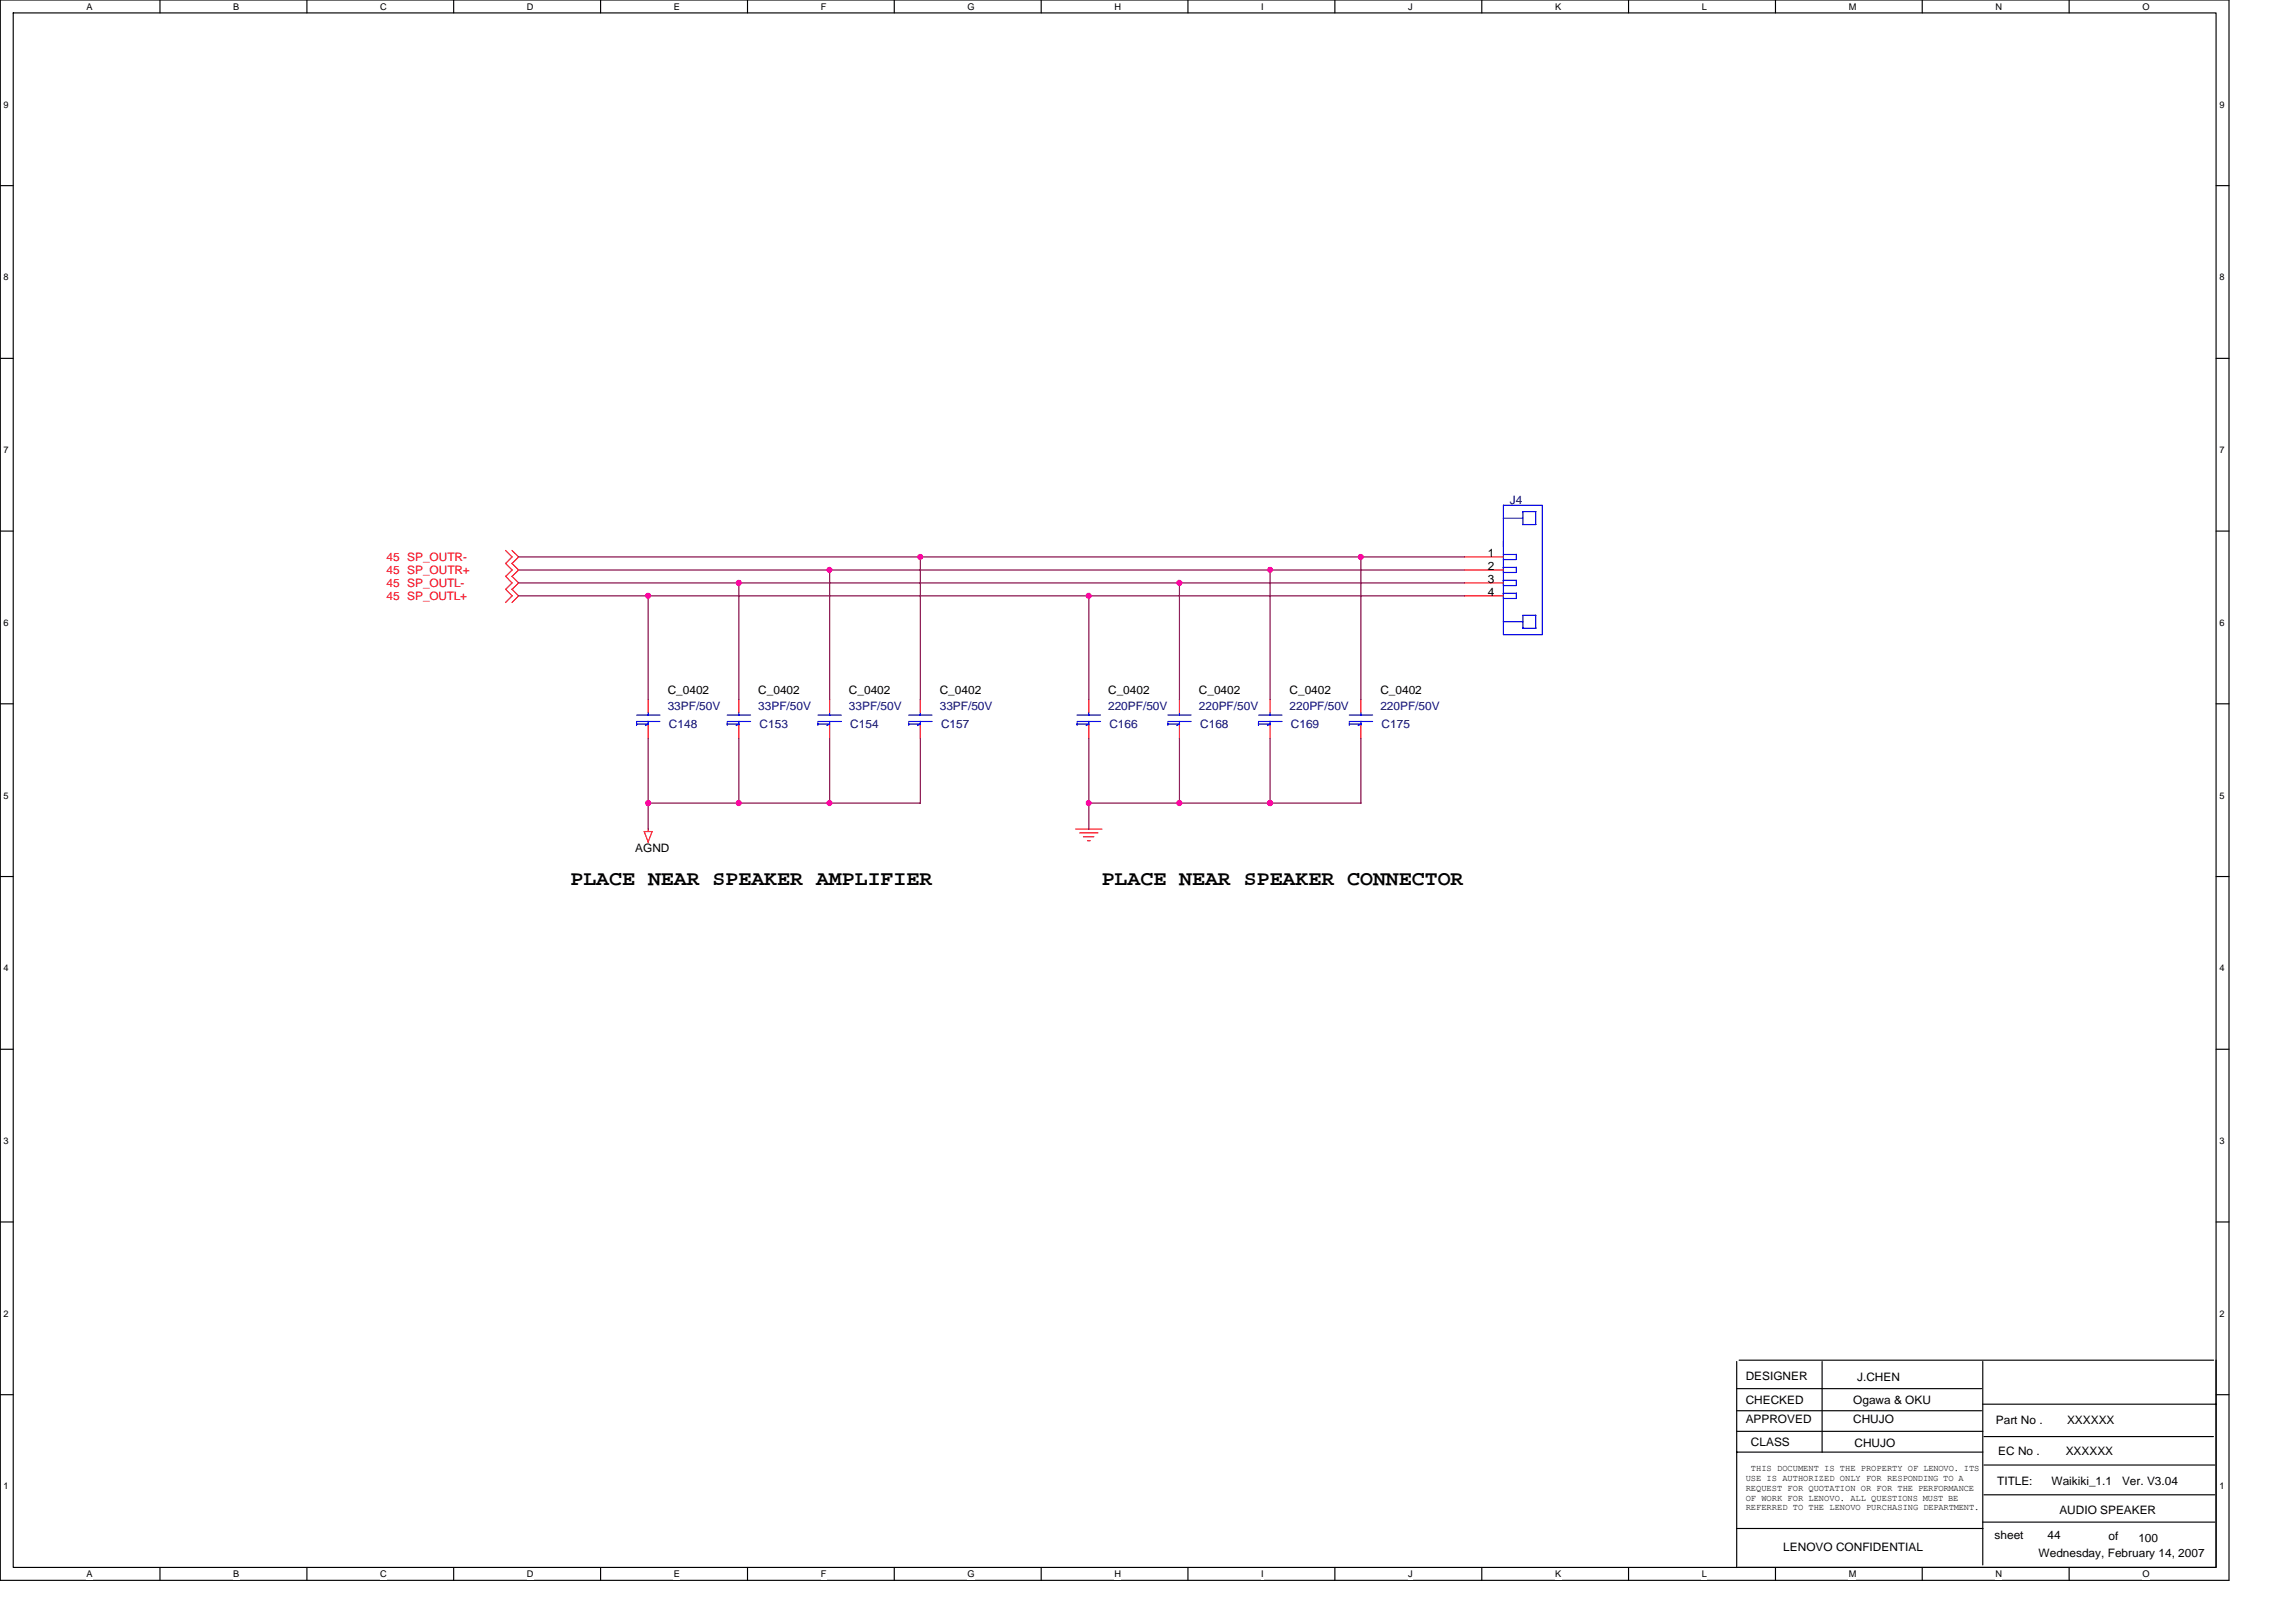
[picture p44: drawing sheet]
<svg xmlns="http://www.w3.org/2000/svg" width="297mm" height="210mm" viewBox="0 0 297 210" stroke-linecap="round" stroke-linejoin="round" font-family="sans-serif">
<defs><g id="words">
<g font-size="2.7">
<text x="73.8" y="114.6">PLACE NEAR SPEAKER AMPLIFIER</text>
<text x="142.5" y="114.6">PLACE NEAR SPEAKER CONNECTOR</text>
</g>
<g font-size="1.5" fill="#000080">
<text x="195.3" y="65.2">J4</text>
<text x="86.4" y="91.9">33PF/50V</text>
<text x="86.5" y="94.2">C148</text>
<text x="98.1" y="91.9">33PF/50V</text>
<text x="98.3" y="94.2">C153</text>
<text x="109.8" y="91.9">33PF/50V</text>
<text x="110" y="94.2">C154</text>
<text x="121.6" y="91.9">33PF/50V</text>
<text x="121.7" y="94.2">C157</text>
<text x="143.4" y="91.9">220PF/50V</text>
<text x="143.5" y="94.2">C166</text>
<text x="155.1" y="91.9">220PF/50V</text>
<text x="155.3" y="94.2">C168</text>
<text x="166.8" y="91.9">220PF/50V</text>
<text x="167" y="94.2">C169</text>
<text x="178.6" y="91.9">220PF/50V</text>
<text x="178.7" y="94.2">C175</text>
</g>
<g font-size="1.5" fill="#f00">
<text x="50" y="72.6">45 SP_OUTR-</text>
<text x="50" y="74.3">45 SP_OUTR+</text>
<text x="50" y="77.6">45 SP_OUTL+</text>
<text x="50" y="75.9">45 SP_OUTL-</text>
</g>
<g font-size="1.5">
<text x="192.5" y="72.1">1</text>
<text x="192.5" y="73.7">2</text>
<text x="192.5" y="75.4">3</text>
<text x="192.5" y="77.1">4</text>
<text x="86.4" y="89.9">C_0402</text>
<text x="98.1" y="89.9">C_0402</text>
<text x="109.8" y="89.9">C_0402</text>
<text x="121.6" y="89.9">C_0402</text>
<text x="143.4" y="89.9">C_0402</text>
<text x="155.1" y="89.9">C_0402</text>
<text x="166.8" y="89.9">C_0402</text>
<text x="178.6" y="89.9">C_0402</text>
<text x="82.2" y="110.3">AGND</text>
<text x="225.8" y="178.5">DESIGNER</text>
<text x="240.3" y="178.7">J.CHEN</text>
<text x="225.8" y="181.7">CHECKED</text>
<text x="225.8" y="184.1">APPROVED</text>
<text x="239.8" y="181.7">Ogawa &amp; OKU</text>
<text x="239.8" y="184.1">CHUJO</text>
<text x="258.2" y="184.3">Part No .</text>
<text x="267.4" y="184.3">XXXXXX</text>
<text x="226.5" y="187.1">CLASS</text>
<text x="239.9" y="187.3">CHUJO</text>
<text x="258.5" y="188.3">EC No .</text>
<text x="267.2" y="188.3">XXXXXX</text>
<text x="258.4" y="192.1">TITLE:</text>
<text x="265.4" y="192.1">Waikiki_1.1</text>
<text x="266.4" y="196">AUDIO SPEAKER</text>
<text x="274.5" y="192.1">Ver. V3.04</text>
<text x="230.7" y="200.7">LENOVO CONFIDENTIAL</text>
<text x="258" y="199.2">sheet</text>
<text x="263.7" y="201.5">Wednesday, February 14, 2007</text>
<text x="264.9" y="199.2">44</text>
<text x="272.8" y="199.3">of</text>
<text x="276.6" y="199.5">100</text>
</g>
<g font-size="1.2">
<text x="11.2" y="1.3">A</text>
<text x="30.2" y="1.3">B</text>
<text x="49.2" y="1.3">C</text>
<text x="68.2" y="1.3">D</text>
<text x="87.2" y="1.3">E</text>
<text x="106.2" y="1.3">F</text>
<text x="125.2" y="1.3">G</text>
<text x="144.2" y="1.3">H</text>
<text x="163.2" y="1.3">I</text>
<text x="182.2" y="1.3">J</text>
<text x="201.2" y="1.3">K</text>
<text x="220.2" y="1.3">L</text>
<text x="239.2" y="1.3">M</text>
<text x="258.2" y="1.3">N</text>
<text x="277.2" y="1.3">O</text>
<text x=".5" y="13.9">9</text>
<text x="287.1" y="13.9">9</text>
<text x=".5" y="36.3">8</text>
<text x="287.1" y="36.3">8</text>
<text x=".5" y="58.6">7</text>
<text x="287.1" y="58.6">7</text>
<text x=".5" y="81">6</text>
<text x="287.1" y="81">6</text>
<text x=".5" y="103.3">5</text>
<text x="287.1" y="103.3">5</text>
<text x=".5" y="125.7">4</text>
<text x="287.1" y="125.7">4</text>
<text x=".5" y="148">3</text>
<text x="287.1" y="148">3</text>
<text x=".5" y="170.4">2</text>
<text x="287.1" y="170.4">2</text>
<text x="225.8" y="191.6">USE IS AUTHORIZED ONLY FOR RESPONDING TO A</text>
<text x="226.5" y="190.4">THIS DOCUMENT IS THE PROPERTY OF LENOVO. ITS</text>
<text x=".5" y="192.7">1</text>
<text x="225.8" y="192.9">REQUEST FOR QUOTATION OR FOR THE PERFORMANCE</text>
<text x="225.8" y="194.2">OF WORK FOR LENOVO. ALL QUESTIONS MUST BE</text>
<text x="225.8" y="195.5">REFERRED TO THE LENOVO PURCHASING DEPARTMENT.</text>
<text x="287.1" y="192.7">1</text>
<text x="11.2" y="204.1">A</text>
<text x="30.2" y="204.1">B</text>
<text x="49.2" y="204.1">C</text>
<text x="68.2" y="204.1">D</text>
<text x="87.2" y="204.1">E</text>
<text x="106.2" y="204.1">F</text>
<text x="125.2" y="204.1">G</text>
<text x="144.2" y="204.1">H</text>
<text x="163.2" y="204.1">I</text>
<text x="182.2" y="204.1">J</text>
<text x="201.2" y="204.1">K</text>
<text x="220.2" y="204.1">L</text>
<text x="239.2" y="204.1">M</text>
<text x="258.2" y="204.1">N</text>
<text x="277.2" y="204.1">O</text>
</g>
</g></defs>
<path d="M0 0h288.4v204.5h-288.4zM1.7 1.7h285v201.1h-285z" fill="none" stroke="#000" stroke-width=".15"/>
<g fill="#fff">
<path d="M11.2 .2h.8v1.3h-.8z"/>
<path d="M11.2 203h.8v1.4h-.8z"/>
</g>
<path d="M20.7 0v1.7M20.7 202.8v1.7" fill="none" stroke="#000" stroke-width=".15"/>
<g fill="#fff">
<path d="M30.2 .2h.8v1.3h-.8z"/>
<path d="M30.2 203h.8v1.4h-.8z"/>
</g>
<path d="M39.7 0v1.7M39.7 202.8v1.7" fill="none" stroke="#000" stroke-width=".15"/>
<g fill="#fff">
<path d="M49.2 .2h.8v1.3h-.8z"/>
<path d="M49.2 203h.8v1.4h-.8z"/>
</g>
<path d="M58.7 0v1.7M58.7 202.8v1.7" fill="none" stroke="#000" stroke-width=".15"/>
<g fill="#fff">
<path d="M68.2 .2h.8v1.3h-.8z"/>
<path d="M68.2 203h.8v1.4h-.8z"/>
</g>
<path d="M77.7 0v1.7M77.7 202.8v1.7" fill="none" stroke="#000" stroke-width=".15"/>
<g fill="#fff">
<path d="M87.2 .2h.8v1.3h-.8z"/>
<path d="M87.2 203h.8v1.4h-.8z"/>
</g>
<path d="M96.7 0v1.7M96.7 202.8v1.7" fill="none" stroke="#000" stroke-width=".15"/>
<g fill="#fff">
<path d="M106.2 .2h.7v1.3h-.7z"/>
<path d="M106.2 203h.7v1.4h-.7z"/>
</g>
<path d="M115.7 0v1.7M115.7 202.8v1.7" fill="none" stroke="#000" stroke-width=".15"/>
<g fill="#fff">
<path d="M125.2 .2h.9v1.3h-.9z"/>
<path d="M125.2 203h.9v1.4h-.9z"/>
</g>
<path d="M134.7 0v1.7M134.7 202.8v1.7" fill="none" stroke="#000" stroke-width=".15"/>
<g fill="#fff">
<path d="M144.2 .2h.8v1.3h-.8z"/>
<path d="M144.2 203h.8v1.4h-.8z"/>
</g>
<path d="M153.7 0v1.7M153.7 202.8v1.7" fill="none" stroke="#000" stroke-width=".15"/>
<g fill="#fff">
<path d="M163.2 .2h.3v1.3h-.3z"/>
<path d="M163.2 203h.3v1.4h-.3z"/>
</g>
<path d="M172.7 0v1.7M172.7 202.8v1.7" fill="none" stroke="#000" stroke-width=".15"/>
<g fill="#fff">
<path d="M182.2 .2h.6v1.3h-.6z"/>
<path d="M182.2 203h.6v1.4h-.6z"/>
</g>
<path d="M191.7 0v1.7M191.7 202.8v1.7" fill="none" stroke="#000" stroke-width=".15"/>
<g fill="#fff">
<path d="M201.2 .2h.8v1.3h-.8z"/>
<path d="M201.2 203h.8v1.4h-.8z"/>
</g>
<path d="M210.7 0v1.7M210.7 202.8v1.7" fill="none" stroke="#000" stroke-width=".15"/>
<g fill="#fff">
<path d="M220.2 .2h.6v1.3h-.6z"/>
<path d="M220.2 203h.6v1.4h-.6z"/>
</g>
<path d="M229.7 0v1.7M229.7 202.8v1.7" fill="none" stroke="#000" stroke-width=".15"/>
<g fill="#fff">
<path d="M239.2 .2h.9v1.3h-.9z"/>
<path d="M239.2 203h.9v1.4h-.9z"/>
</g>
<path d="M248.7 0v1.7M248.7 202.8v1.7" fill="none" stroke="#000" stroke-width=".15"/>
<g fill="#fff">
<path d="M258.2 .2h.8v1.3h-.8z"/>
<path d="M258.2 203h.8v1.4h-.8z"/>
</g>
<path d="M267.7 0v1.7M267.7 202.8v1.7" fill="none" stroke="#000" stroke-width=".15"/>
<g fill="#fff">
<path d="M277.2 .2h.9v1.3h-.9z"/>
<path d="M277.2 203h.9v1.4h-.9z"/>
<path d="M.5 12.8h.6v1.4h-.6z"/>
<path d="M287.1 12.8h.7v1.4h-.7z"/>
<path d="M.5 35.2h.6v1.3h-.6z"/>
<path d="M287.1 35.2h.7v1.3h-.7z"/>
</g>
<path d="M0 24h1.7M286.7 24h1.7" fill="none" stroke="#000" stroke-width=".15"/>
<g fill="#fff">
<path d="M.5 57.6h.6v1.3h-.6z"/>
<path d="M287.1 57.6h.7v1.3h-.7z"/>
</g>
<path d="M0 46.4h1.7M286.7 46.4h1.7" fill="none" stroke="#000" stroke-width=".15"/>
<g fill="#fff">
<path d="M.5 79.9h.6v1.3h-.6z"/>
<path d="M287.1 79.9h.7v1.3h-.7z"/>
</g>
<path d="M0 68.7h1.7M286.7 68.7h1.7" fill="none" stroke="#000" stroke-width=".15"/>
<g fill="#fff">
<path d="M.5 102.3h.6v1.3h-.6z"/>
<path d="M287.1 102.3h.7v1.3h-.7z"/>
</g>
<path d="M0 91.1h1.7M286.7 91.1h1.7" fill="none" stroke="#000" stroke-width=".15"/>
<g fill="#fff">
<path d="M.5 124.6h.6v1.3h-.6z"/>
<path d="M287.1 124.6h.7v1.3h-.7z"/>
</g>
<path d="M0 113.4h1.7M286.7 113.4h1.7" fill="none" stroke="#000" stroke-width=".15"/>
<g fill="#fff">
<path d="M.5 147h.6v1.3h-.6z"/>
<path d="M287.1 147h.7v1.3h-.7z"/>
</g>
<path d="M0 135.8h1.7M286.7 135.8h1.7" fill="none" stroke="#000" stroke-width=".15"/>
<g fill="#fff">
<path d="M.5 169.3h.6v1.3h-.6z"/>
<path d="M287.1 169.3h.7v1.3h-.7z"/>
</g>
<path d="M0 158.1h1.7M286.7 158.1h1.7" fill="none" stroke="#000" stroke-width=".15"/>
<g fill="#fff">
<path d="M.5 191.7h.6v1.3h-.6z"/>
<path d="M287.1 191.7h.7v1.3h-.7z"/>
</g>
<g fill="none" stroke="#000" stroke-width=".15">
<path d="M224.7 179.7h31.7M224.7 176.2v26.7M225 176h61.4M235.7 176.2v11.7M256.5 176.2v26.3M286.7 176v26.8M0 180.5h1.7M224.7 182.6h31.7M224.7 185.2h31.8M224.7 187.9h31.8M224.7 197.8h31.8M256.5 181.7h30.2"/>
<path d="M256.5 197h30.1M256.7 189.6h29.8M256.7 185.9h29.7M256.7 193.4h29.8M286.7 180.5h1.7M224.8 202.8h61.7"/>
</g>
<g fill="none" stroke="#f00" stroke-width=".15">
<path d="M65.4 71.2l.8 .9-.8 .8M65.4 72.9l.8 .9-.8 .8M65.4 76.2l.8 .9-.8 .9M65.4 74.6l.8 .8-.8 .9M66.2 71.2l.9 .9-.9 .8M66.2 72.9l.9 .9-.9 .8M66.2 76.2l.9 .9-.9 .9M66.2 74.6l.9 .8-.9 .9M189.5 72.1h5M189.5 73.8h5M189.5 75.4h5M189.5 77.1h5"/>
<path d="M83.9 90.5v1.7M83.9 93.9v1.6M95.6 90.5v1.7M95.6 93.9v1.6M107.3 90.5v1.7M107.3 93.9v1.6M119.1 90.5v1.7M119.1 93.9v1.6M140.9 90.5v1.7M140.9 93.9v1.6M152.6 90.5v1.7M152.6 93.9v1.6"/>
<path d="M164.3 90.5v1.7M164.3 93.9v1.6M176.1 90.5v1.7M176.1 93.9v1.6M83.3 107.6l.6 1.4M83.4 107.6h1l-.6 1.4M83.9 107.3v.3M139.2 107.3h3.4M139.7 107.8h2.3M140.2 108.3h1.3M140.7 108.8h.4"/>
</g>
<g fill="none" stroke="#00f" stroke-width=".15">
<path d="M194.5 73.4h1.7v.7M194.5 75.1h1.7M194.5 76.8h1.7M194.5 67.1h2.5M194.5 71.8h1.7M194.5 65.4h5v16.7h-5zM194.5 70.1v.7M194.5 73.4v.7h1.7M194.5 75.1v.7M194.5 76.8v.7l1.7-.1M194.5 75.8h1.7M194.5 72.4h1.7"/>
<path d="M196.2 71.7v.7M196.2 75.1v.7M196.2 76.8v.6M198.7 66.2h-1.7v1.7h1.7M198.7 79.6h-1.7v1.7h1.7M198.7 66.2v1.7M198.7 79.6v1.7M82.4 92.5h3M82.4 93.4h3M82.4 93.7h1.5l-.4 .2M82.4 93.5v.4M83.9 92.2v.4"/>
<path d="M83.9 93.3v.6M94.1 92.5h3M94.1 93.4h3M94.1 93.7h1.5M94.1 93.5v.4M95.6 92.2v.4M95.6 93.3v.6M95.6 93.7l-.4 .2M105.8 92.5h3.1M105.8 93.4h3.1M105.8 93.7h1.6l-.4 .2M105.8 93.5v.4"/>
<path d="M107.3 92.2v.4M107.3 93.3v.6M117.6 92.5h3M117.6 93.4h3M117.6 93.7h1.5M117.6 93.5v.4M119.1 92.2v.4M119.1 93.3v.6M119.1 93.7l-.4 .2M139.3 92.5h3.1M139.3 93.4h3.1M139.3 93.7h1.6"/>
<path d="M139.3 93.5v.4M140.9 92.2v.4M140.9 93.3v.6M140.9 93.7l-.4 .2M151.1 92.5h3M151.1 93.4h3M151.1 93.7h1.5l-.4 .2M151.1 93.5v.4M152.6 92.2v.4M152.6 93.3v.6M162.8 92.5h3.1M162.8 93.4h3.1"/>
<path d="M162.8 93.7h1.5M162.8 93.5v.4M164.3 92.2v.4M164.3 93.3v.6M164.3 93.7l-.3 .2M174.6 92.5h3M174.6 93.4h3M174.6 93.7h1.5l-.4 .2M174.6 93.5v.4M176.1 92.2v.4M176.1 93.3v.6M194.5 80.5h2.5"/>
</g>
<g fill="none" stroke="#800040" stroke-width=".15">
<path d="M67.1 75.4h122.4M67.1 77.1h122.4M67.1 73.8h122.4M67.1 72.1h122.4M83.9 77.1v13.5M95.6 75.4v15.2M107.3 73.8v16.8M119.1 72.1v18.5M140.9 77.1v13.5M152.6 75.4v15.2M164.3 73.8v16.8M176.1 72.1v18.5"/>
<path d="M83.9 95.5v11.8M95.6 95.5v8.4M107.3 95.5v8.4M119.1 95.5v8.4M140.9 95.5v11.8M152.6 95.5v8.4M164.3 95.5v8.4M176.1 95.5v8.4M83.9 103.9h35.2M140.9 103.9h35.2"/>
</g>
<g fill="#f0f" stroke="#f0f" stroke-width=".15">
<circle cx="152.6" cy="103.9" r=".33"/>
<circle cx="140.8" cy="103.9" r=".32"/>
<circle cx="164.3" cy="103.9" r=".32"/>
<circle cx="95.6" cy="75.4" r=".33"/>
<circle cx="83.8" cy="77.1" r=".33"/>
<circle cx="107.3" cy="73.7" r=".32"/>
<circle cx="119" cy="72.1" r=".33"/>
<circle cx="83.8" cy="103.9" r=".33"/>
<circle cx="95.6" cy="103.9" r=".33"/>
<circle cx="107.3" cy="103.9" r=".32"/>
<circle cx="164.3" cy="73.7" r=".32"/>
<circle cx="140.8" cy="77.1" r=".32"/>
<circle cx="152.6" cy="75.4" r=".33"/>
<circle cx="176.1" cy="72.1" r=".33"/>
</g>
<use href="#words"/>
</svg>
